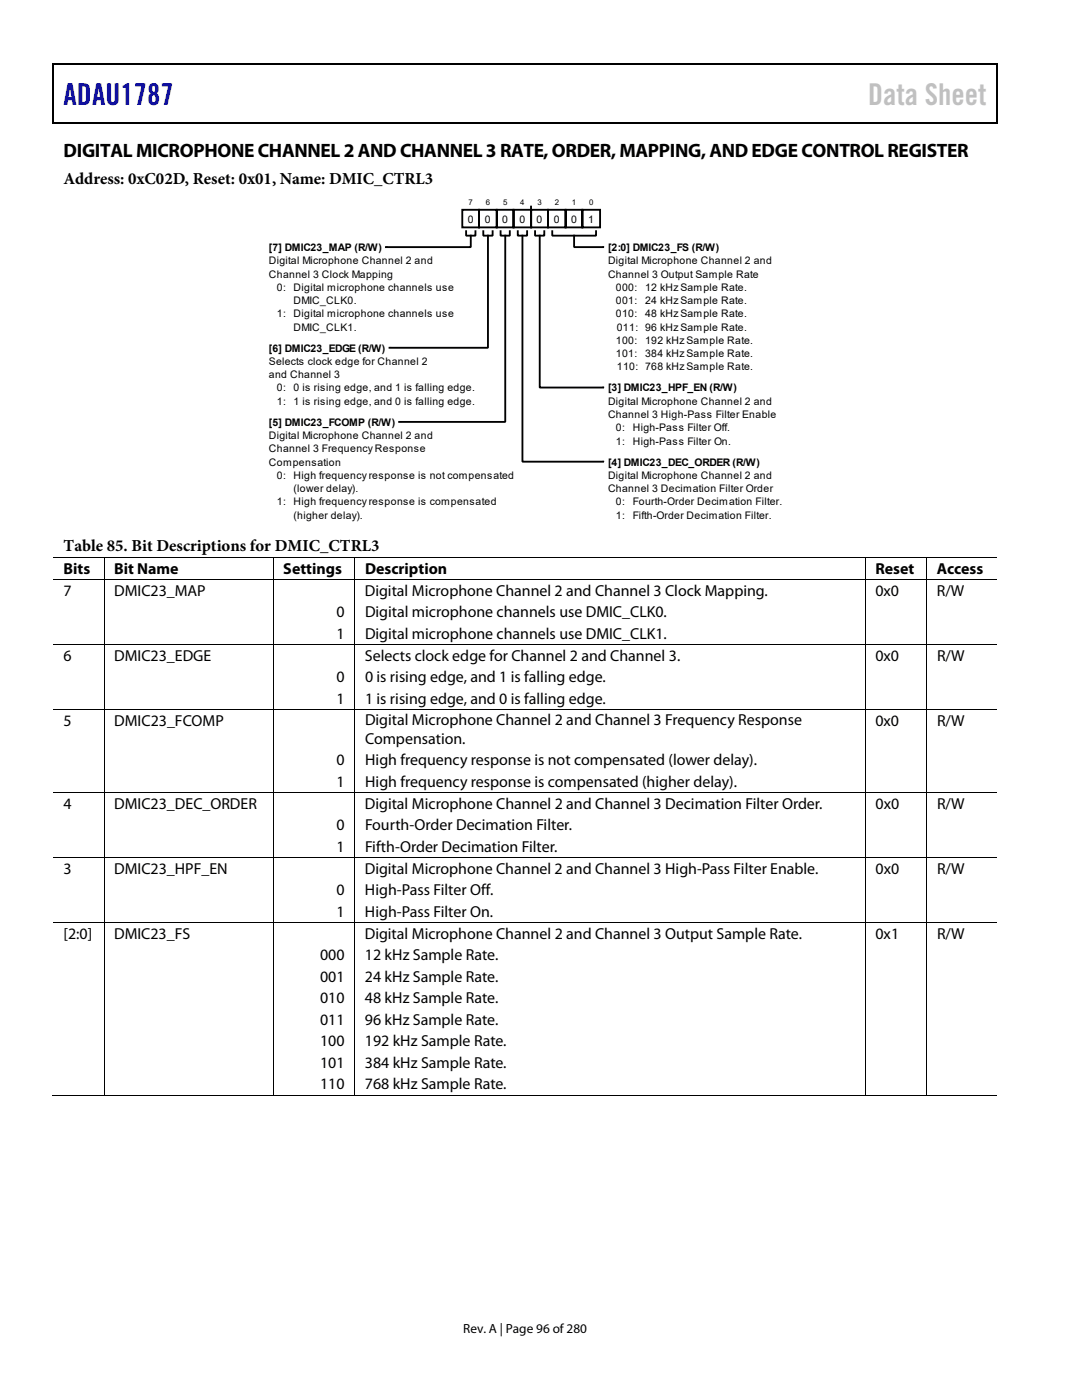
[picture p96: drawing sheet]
<svg xmlns="http://www.w3.org/2000/svg" width="216mm" height="279mm" viewBox="0 0 216 279" stroke-linecap="round" stroke-linejoin="round" font-family="sans-serif">
<defs><g id="words">
<text font-size="6" fill="#00f" x="12.7" y="21">ADAU1787</text>
<text font-size="6" fill="#c0c0c0" x="173.2" y="21">Data Sheet</text>
<text font-size="3.9" x="12.7" y="31.3">DIGITAL MICROPHONE CHANNEL 2 AND CHANNEL 3 RATE, ORDER, MAPPING, AND EDGE CONTROL REGISTER</text>
<g font-size="3.3">
<text x="12.7" y="36.8">Address: 0xC02D, Reset: 0x01, Name: DMIC_CTRL3</text>
<text x="12.7" y="110">Table 85. Bit Descriptions for DMIC_CTRL3</text>
</g>
<g font-size="3.2">
<text x="12.7" y="114.5">Bits</text>
<text x="12.7" y="118.9">7</text>
<text x="22.8" y="118.9">DMIC23_MAP</text>
<text x="22.8" y="114.5">Bit Name</text>
<text x="56.5" y="114.5">Settings</text>
<text x="72.8" y="118.9">Digital Microphone Channel 2 and Channel 3 Clock Mapping.</text>
<text x="72.8" y="114.5">Description</text>
<text x="174.7" y="118.9">0x0</text>
<text x="174.7" y="114.5">Reset</text>
<text x="186.9" y="118.9">R/W</text>
<text x="187" y="114.5">Access</text>
<text x="67.1" y="123.1">0</text>
<text x="72.8" y="123.1">Digital microphone channels use DMIC_CLK0.</text>
<text x="12.7" y="131.8">6</text>
<text x="22.8" y="131.8">DMIC23_EDGE</text>
<text x="67.1" y="127.4">1</text>
<text x="72.8" y="131.8">Selects clock edge for Channel 2 and Channel 3.</text>
<text x="72.8" y="127.4">Digital microphone channels use DMIC_CLK1.</text>
<text x="174.7" y="131.8">0x0</text>
<text x="187" y="131.8">R/W</text>
<text x="67.1" y="136.1">0</text>
<text x="72.8" y="136.1">0 is rising edge, and 1 is falling edge.</text>
<text x="67.1" y="140.4">1</text>
<text x="72.8" y="140.4">1 is rising edge, and 0 is falling edge.</text>
<text x="12.7" y="144.8">5</text>
<text x="22.8" y="144.8">DMIC23_FCOMP</text>
<text x="72.8" y="144.8">Digital Microphone Channel 2 and Channel 3 Frequency Response</text>
<text x="72.8" y="148.4">Compensation.</text>
<text x="174.7" y="144.8">0x0</text>
<text x="187" y="144.8">R/W</text>
<text x="67.1" y="152.7">0</text>
<text x="72.8" y="152.7">High frequency response is not compensated (lower delay).</text>
<text x="12.7" y="161.4">4</text>
<text x="22.8" y="161.4">DMIC23_DEC_ORDER</text>
<text x="67.1" y="157">1</text>
<text x="72.8" y="161.4">Digital Microphone Channel 2 and Channel 3 Decimation Filter Order.</text>
<text x="72.8" y="157">High frequency response is compensated (higher delay).</text>
<text x="174.7" y="161.4">0x0</text>
<text x="187" y="161.4">R/W</text>
<text x="67.1" y="165.7">0</text>
<text x="72.8" y="165.7">Fourth-Order Decimation Filter.</text>
<text x="67.1" y="170">1</text>
<text x="72.8" y="170">Fifth-Order Decimation Filter.</text>
<text x="12.7" y="174.3">3</text>
<text x="22.8" y="174.3">DMIC23_HPF_EN</text>
<text x="67.1" y="178.6">0</text>
<text x="72.8" y="174.3">Digital Microphone Channel 2 and Channel 3 High-Pass Filter Enable.</text>
<text x="72.8" y="178.6">High-Pass Filter Off.</text>
<text x="174.7" y="174.3">0x0</text>
<text x="187" y="174.3">R/W</text>
<text x="67.1" y="182.9">1</text>
<text x="72.8" y="182.9">High-Pass Filter On.</text>
<text x="12.7" y="187.3">[2:0]</text>
<text x="22.8" y="187.3">DMIC23_FS</text>
<text x="63.9" y="191.6">000</text>
<text x="72.8" y="187.3">Digital Microphone Channel 2 and Channel 3 Output Sample Rate.</text>
<text x="72.8" y="191.6">12 kHz Sample Rate.</text>
<text x="174.7" y="187.3">0x1</text>
<text x="187" y="187.3">R/W</text>
<text x="63.9" y="195.9">001</text>
<text x="72.8" y="195.9">24 kHz Sample Rate.</text>
<text x="63.9" y="200.2">010</text>
<text x="72.8" y="200.2">48 kHz Sample Rate.</text>
<text x="63.9" y="204.5">011</text>
<text x="63.9" y="208.8">100</text>
<text x="72.8" y="204.5">96 kHz Sample Rate.</text>
<text x="72.8" y="208.8">192 kHz Sample Rate.</text>
<text x="63.9" y="213.1">101</text>
<text x="72.8" y="213.1">384 kHz Sample Rate.</text>
<text x="63.9" y="217.4">110</text>
<text x="72.8" y="217.4">768 kHz Sample Rate.</text>
</g>
<text font-size="2.6" x="92.4" y="266">Rev. A | Page 96 of 280</text>
<g font-size="2.1">
<text x="93.3" y="44.4">0</text>
<text x="96.8" y="44.4">0</text>
<text x="100.2" y="44.4">0</text>
<text x="103.6" y="44.4">0</text>
<text x="107.1" y="44.4">0</text>
<text x="110.5" y="44.4">0</text>
<text x="114" y="44.4">0</text>
<text x="117.4" y="44.4">1</text>
<text x="53.7" y="50.1">[7] DMIC23_MAP (R/W)</text>
<text x="53.7" y="52.7">Digital Microphone Channel 2 and</text>
<text x="121.3" y="50.1">[2:0] DMIC23_FS (R/W)</text>
<text x="121.3" y="52.7">Digital Microphone Channel 2 and</text>
<text x="53.7" y="55.4">Channel 3 Clock Mapping</text>
<text x="55.2" y="58">0:</text>
<text x="58.6" y="58">Digital microphone channels use</text>
<text x="121.3" y="55.4">Channel 3 Output Sample Rate</text>
<text x="122.9" y="58">000:</text>
<text x="128.7" y="58">12 kHz Sample Rate.</text>
<text x="55.2" y="63.3">1:</text>
<text x="58.6" y="66">DMIC_CLK1.</text>
<text x="58.6" y="63.3">Digital microphone channels use</text>
<text x="58.6" y="60.7">DMIC_CLK0.</text>
<text x="122.9" y="63.3">010:</text>
<text x="122.9" y="60.7">001:</text>
<text x="123.1" y="66">011: 96 kHz Sample Rate.</text>
<text x="128.7" y="63.3">48 kHz Sample Rate.</text>
<text x="128.7" y="60.7">24 kHz Sample Rate.</text>
<text x="53.7" y="70.2">[6] DMIC23_EDGE (R/W)</text>
<text x="122.9" y="71.3">101:</text>
<text x="122.9" y="68.6">100:</text>
<text x="128.7" y="71.3">384 kHz Sample Rate.</text>
<text x="128.7" y="68.6">192 kHz Sample Rate.</text>
<text x="53.7" y="72.9">Selects clock edge for Channel 2</text>
<text x="53.7" y="75.5">and Channel 3</text>
<text x="123.1" y="73.9">110: 768 kHz Sample Rate.</text>
<text x="55.2" y="80.8">1:</text>
<text x="55.2" y="78.1">0:</text>
<text x="58.6" y="80.8">1 is rising edge, and 0 is falling edge.</text>
<text x="58.6" y="78.1">0 is rising edge, and 1 is falling edge.</text>
<text x="121.3" y="80.8">Digital Microphone Channel 2 and</text>
<text x="121.3" y="83.4">Channel 3 High-Pass Filter Enable</text>
<text x="121.3" y="78.1">[3] DMIC23_HPF_EN (R/W)</text>
<text x="53.7" y="85">[5] DMIC23_FCOMP (R/W)</text>
<text x="53.7" y="87.7">Digital Microphone Channel 2 and</text>
<text x="122.9" y="88.7">1:</text>
<text x="122.9" y="86.1">0:</text>
<text x="126.3" y="88.7">High-Pass Filter On.</text>
<text x="126.3" y="86.1">High-Pass Filter Off.</text>
<text x="53.7" y="90.3">Channel 3 Frequency Response</text>
<text x="53.7" y="92.9">Compensation</text>
<text x="55.2" y="95.6">0:</text>
<text x="58.6" y="95.6">High frequency response is not compensated</text>
<text x="121.3" y="95.6">Digital Microphone Channel 2 and</text>
<text x="121.3" y="92.9">[4] DMIC23_DEC_ORDER (R/W)</text>
<text x="55.2" y="100.9">1:</text>
<text x="58.6" y="100.9">High frequency response is compensated</text>
<text x="58.6" y="98.2">(lower delay).</text>
<text x="121.3" y="98.2">Channel 3 Decimation Filter Order</text>
<text x="122.9" y="100.9">0:</text>
<text x="126.3" y="100.9">Fourth-Order Decimation Filter.</text>
<text x="58.6" y="103.5">(higher delay).</text>
<text x="122.9" y="103.5">1:</text>
<text x="126.3" y="103.5">Fifth-Order Decimation Filter.</text>
</g>
<g font-size="1.6">
<text x="93.5" y="41">7</text>
<text x="96.9" y="41">6</text>
<text x="100.4" y="41">5</text>
<text x="103.8" y="41">4</text>
<text x="107.3" y="41">3</text>
<text x="110.7" y="41">2</text>
<text x="114.1" y="41">1</text>
<text x="117.6" y="41">0</text>
</g>
</g></defs>
<path d="M10.5 12.7h.3v1h-.3zM198.8 12.7h.2v1h-.2zM198.8 12.7h.2v.3h-.2zM198.8 24.4h.2v.3h-.2z" fill="#000"/>
<path d="M10.5 12.8h188.3M10.7 13.7v11M198.9 13.7v11M10.5 24.5h188.3" fill="none" stroke="#000" stroke-width=".25"/>
<g fill="none" stroke="#000" stroke-width=".37">
<path d="M92.2 41.9h3.4v3.5h-3.4zM93 46.1v.9h1.9v-.9M93.9 47v2.3h-16.9M95.6 41.9h3.5v3.5h-3.5zM96.4 46.1v.9h1.9v-.9M97.4 47v22.4h-19.7M99.1 41.9h3.4v3.5h-3.4zM99.9 46.1v.9h1.8v-.9M100.8 47v37.2h-21.1M102.5 41.9h3.5v3.5h-3.5zM103.3 46.1v.9h1.9v-.9M104.2 47v45.1h16.1"/>
<path d="M106 41.2v.7M106 41.9h3.3v3.5h-3.3zM106.8 46.1v.9h1.8v-.9M107.7 47v30.3h12.6M109.3 41.9h3.6v3.5h-3.6zM110.2 46.1v.9h8.7v-.9M112.9 41.9h3.3v3.5h-3.3zM114.6 47v2.3h5.7M116.2 41.9h3.5v3.5h-3.5z"/>
</g>
<g fill="none" stroke="#000" stroke-width=".2">
<path d="M77.1 49.3h.1M120.3 49.3h.1M77.8 69.3h.1M120.3 77.3h.1M79.7 84.1h.1M120.3 92.1h.1M10.7 111.2h188.2M10.7 115.7h188.2M20.8 111.3v4.3M20.8 115.7v12.9M54.5 111.3v4.3M54.5 115.7v12.9"/>
<path d="M70.8 111.3v4.3M70.8 115.7v12.9M172.7 111.3v4.3M172.7 115.7v12.9M185 111.3v4.3M185 115.7v12.9M10.7 128.6h188.2M20.8 128.7v12.9M54.5 128.7v12.9M70.8 128.7v12.9M172.7 128.7v12.9M185 128.7v12.9"/>
<path d="M10.7 141.6h188.2M10.7 158.2h188.2M20.8 141.6v16.5M20.8 158.2v12.9M54.5 141.6v16.5M54.5 158.2v12.9M70.8 141.6v16.5M70.8 158.2v12.9M172.7 141.6v16.5M172.7 158.2v12.9M185 141.6v16.5M185 158.2v12.9"/>
<path d="M10.7 171.2h188.2M20.8 171.2v12.9M54.5 171.2v12.9M70.8 171.2v12.9M172.7 171.2v12.9M185 171.2v12.9M10.7 184.1h188.2M20.8 184.2v34.5M54.5 184.2v34.5M70.8 184.2v34.5M172.7 184.2v34.5M185 184.2v34.5"/>
<path d="M10.4 218.6h10.3M20.8 218.6h33.7M54.5 218.6h16.3M70.8 218.6h101.8M172.7 218.6h12.2M185 218.6h13.9"/>
</g>
<use href="#words"/>
</svg>
